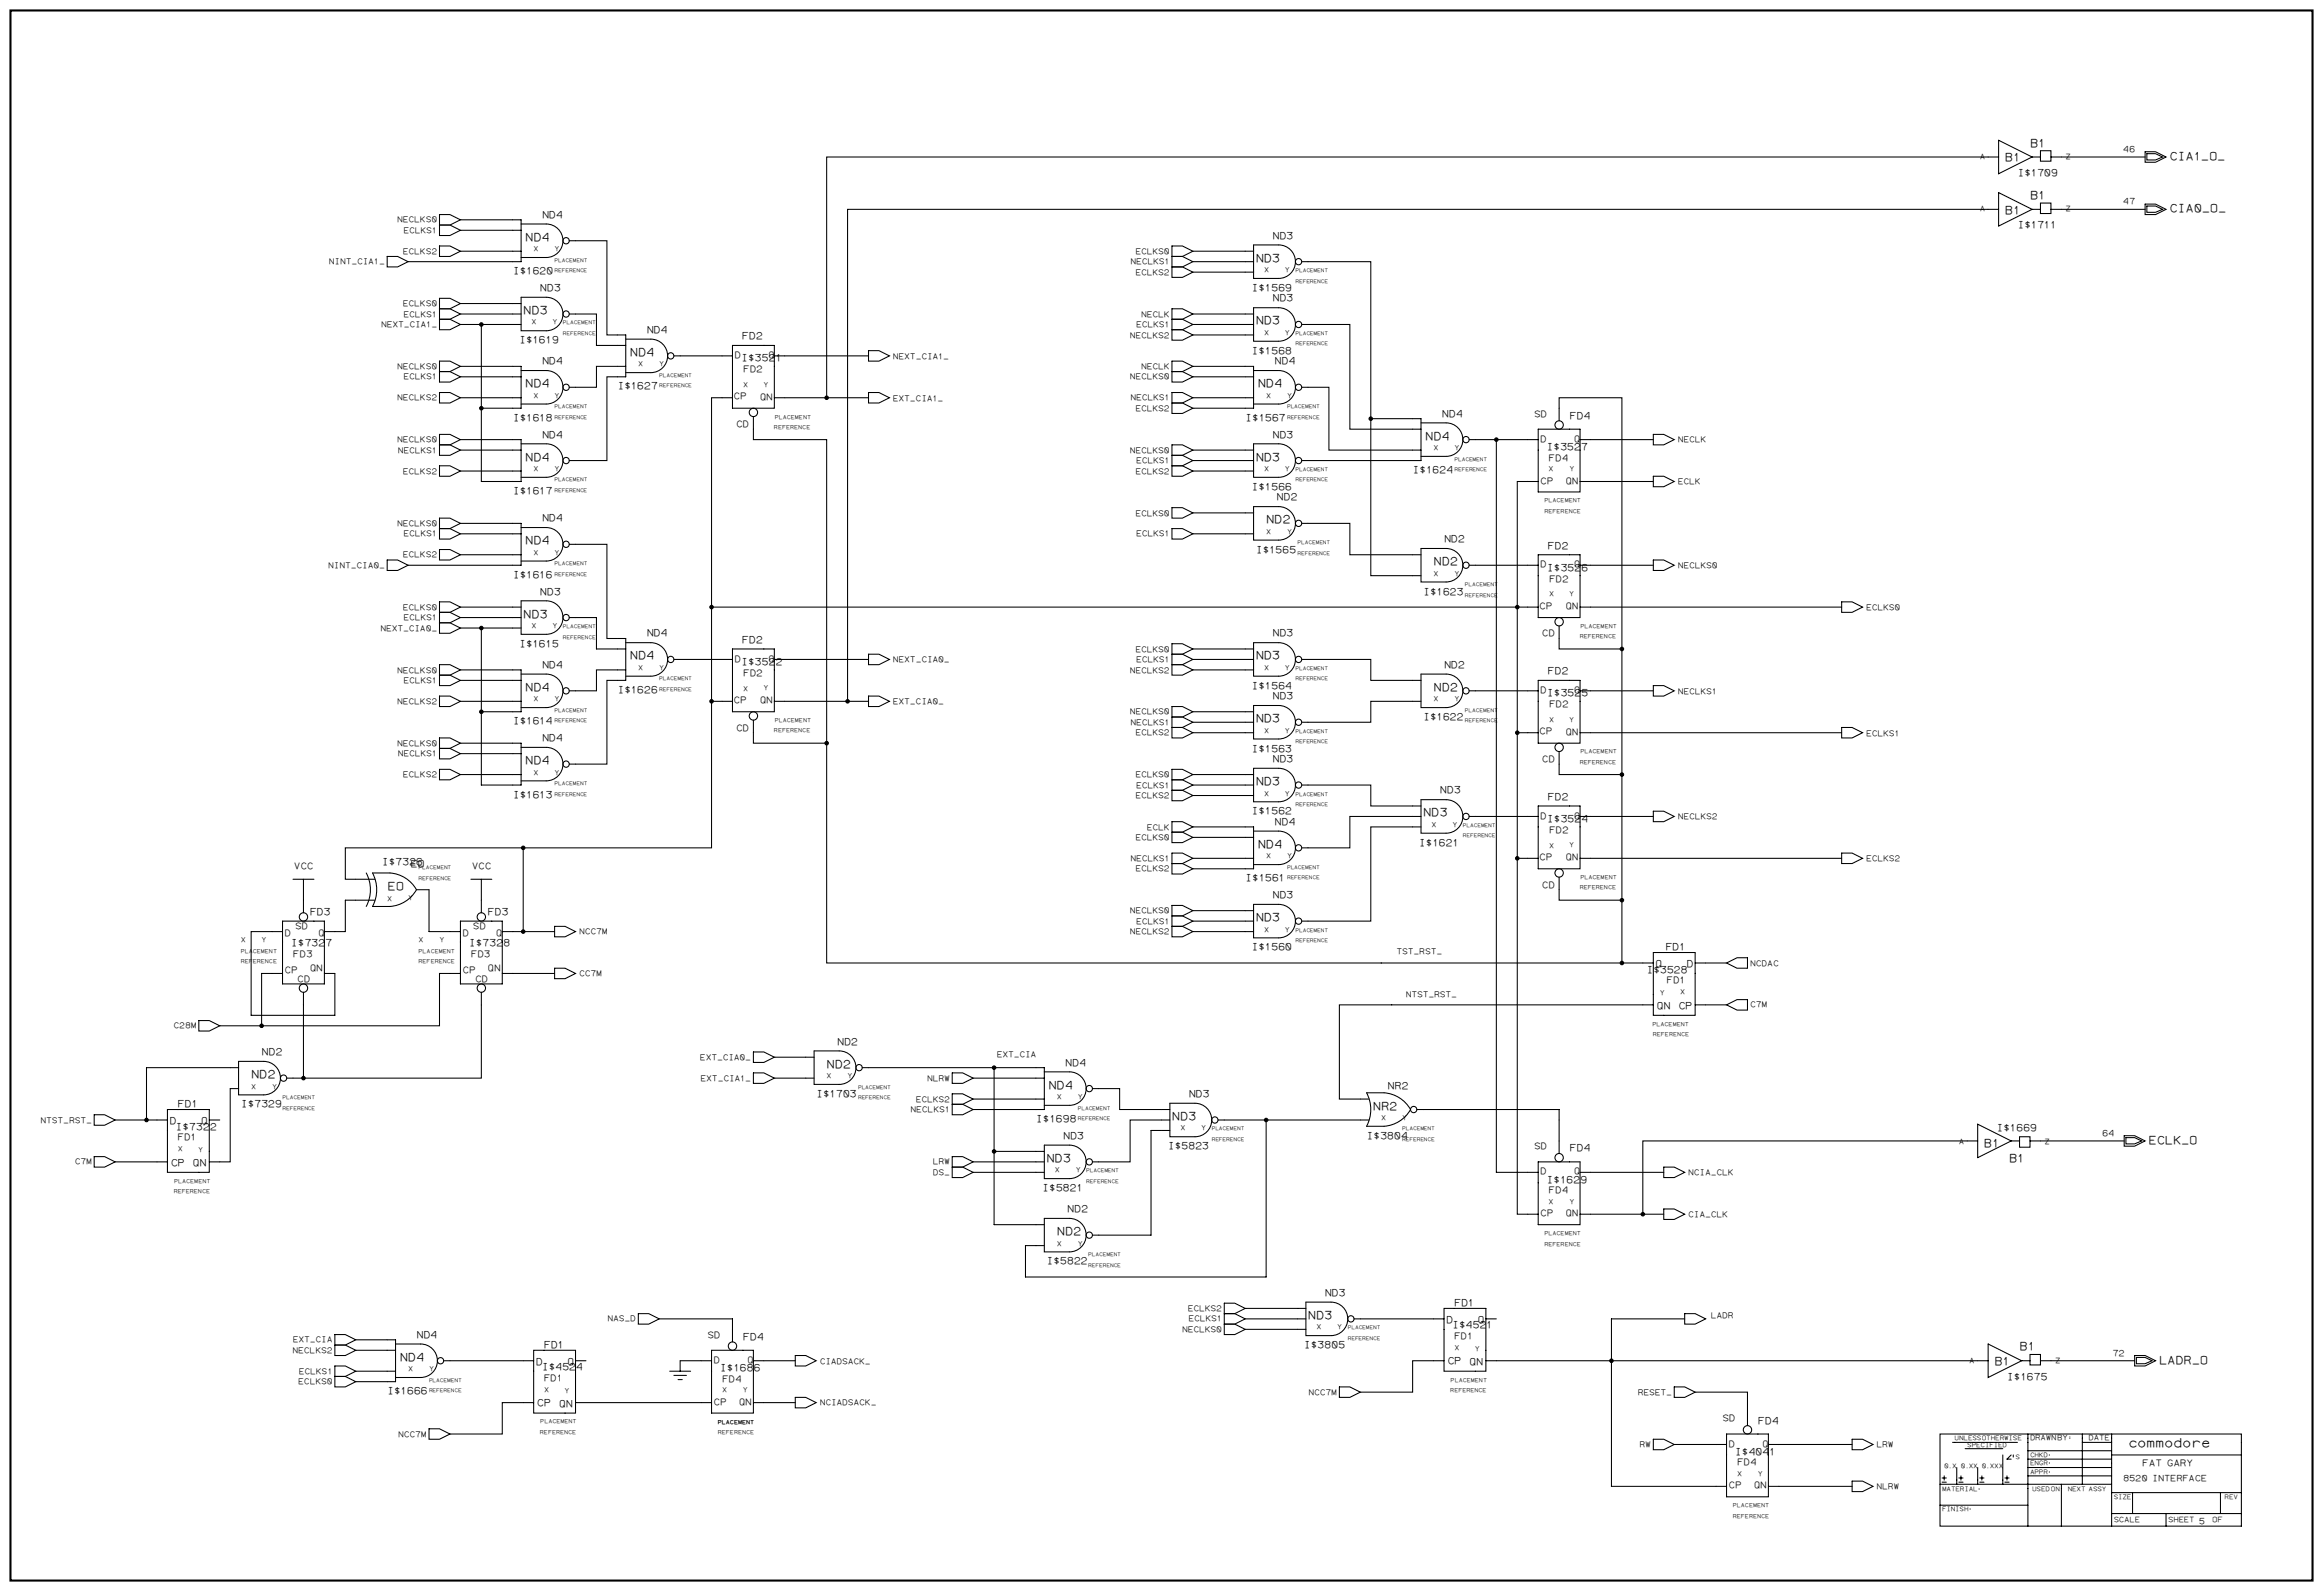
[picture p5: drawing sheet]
<svg xmlns="http://www.w3.org/2000/svg" width="1189mm" height="814mm" viewBox="0 0 1189 814" stroke-linecap="round" stroke-linejoin="round" font-family="sans-serif">
<defs><g id="words">
<text font-size="6.5" x="1089" y="740">commodore</text>
<g font-size="5.9">
<text x="1039" y="75">B1</text>
<text x="1026" y="82">B1</text>
<text x="1110" y="82">CIA1_O_</text>
<text x="1039" y="102">B1</text>
<text x="1026" y="109">B1</text>
<text x="1110" y="109">CIA0_O_</text>
<text x="269" y="123">ND4</text>
<text x="642" y="134">ND3</text>
<text x="268" y="161">ND3</text>
<text x="642" y="166">ND3</text>
<text x="322" y="182">ND4</text>
<text x="269" y="198">ND4</text>
<text x="644" y="198">ND4</text>
<text x="729" y="225">ND4</text>
<text x="269" y="236">ND4</text>
<text x="642" y="236">ND3</text>
<text x="648" y="268">ND2</text>
<text x="269" y="278">ND4</text>
<text x="733" y="289">ND2</text>
<text x="268" y="316">ND3</text>
<text x="322" y="337">ND4</text>
<text x="642" y="337">ND3</text>
<text x="269" y="353">ND4</text>
<text x="733" y="353">ND2</text>
<text x="642" y="369">ND3</text>
<text x="269" y="391">ND4</text>
<text x="642" y="402">ND3</text>
<text x="728" y="418">ND3</text>
<text x="644" y="434">ND4</text>
<text x="198" y="455">EO</text>
<text x="642" y="471">ND3</text>
<text x="128" y="552">ND2</text>
<text x="423" y="546">ND2</text>
<text x="536" y="557">ND4</text>
<text x="702" y="568">NR2</text>
<text x="600" y="573">ND3</text>
<text x="1015" y="587">B1</text>
<text x="1099" y="585">ECLK_O</text>
<text x="535" y="594">ND3</text>
<text x="1028" y="594">B1</text>
<text x="541" y="632">ND2</text>
<text x="669" y="675">ND3</text>
<text x="1033" y="691">B1</text>
<text x="205" y="696">ND4</text>
<text x="1020" y="698">B1</text>
<text x="1105" y="698">LADR_O</text>
</g>
<g font-size="5.2">
<text x="1032" y="90">I$1709</text>
<text x="277" y="111">ND4</text>
<text x="1032" y="117">I$1711</text>
<text x="651" y="122">ND3</text>
<text x="262" y="140">I$1620</text>
<text x="276" y="149">ND3</text>
<text x="640" y="149">I$1569</text>
<text x="651" y="154">ND3</text>
<text x="331" y="170">ND4</text>
<text x="380" y="174">FD2</text>
<text x="266" y="176">I$1619</text>
<text x="379" y="185">I$3521</text>
<text x="640" y="181">I$1568</text>
<text x="277" y="186">ND4</text>
<text x="652" y="186">ND4</text>
<text x="316" y="199">I$1627</text>
<text x="262" y="215">I$1618</text>
<text x="637" y="215">I$1567</text>
<text x="738" y="213">ND4</text>
<text x="803" y="214">FD4</text>
<text x="277" y="224">ND4</text>
<text x="651" y="224">ND3</text>
<text x="791" y="230">I$3527</text>
<text x="723" y="242">I$1624</text>
<text x="640" y="251">I$1566</text>
<text x="262" y="253">I$1617</text>
<text x="653" y="256">ND2</text>
<text x="277" y="267">ND4</text>
<text x="739" y="277">ND2</text>
<text x="792" y="281">FD2</text>
<text x="642" y="283">I$1565</text>
<text x="791" y="292">I$3526</text>
<text x="262" y="296">I$1616</text>
<text x="276" y="304">ND3</text>
<text x="728" y="304">I$1623</text>
<text x="331" y="326">ND4</text>
<text x="380" y="329">FD2</text>
<text x="651" y="326">ND3</text>
<text x="266" y="331">I$1615</text>
<text x="277" y="342">ND4</text>
<text x="379" y="340">I$3522</text>
<text x="739" y="342">ND2</text>
<text x="792" y="345">FD2</text>
<text x="640" y="352">I$1564</text>
<text x="316" y="354">I$1626</text>
<text x="651" y="358">ND3</text>
<text x="791" y="356">I$3525</text>
<text x="262" y="371">I$1614</text>
<text x="728" y="368">I$1622</text>
<text x="277" y="379">ND4</text>
<text x="640" y="384">I$1563</text>
<text x="651" y="390">ND3</text>
<text x="737" y="406">ND3</text>
<text x="262" y="408">I$1613</text>
<text x="792" y="409">FD2</text>
<text x="640" y="417">I$1562</text>
<text x="652" y="422">ND4</text>
<text x="791" y="421">I$3524</text>
<text x="726" y="433">I$1621</text>
<text x="195" y="442">I$7326</text>
<text x="210" y="443">EO</text>
<text x="637" y="451">I$1561</text>
<text x="651" y="459">ND3</text>
<text x="158" y="468">FD3</text>
<text x="249" y="468">FD3</text>
<text x="149" y="484">I$7327</text>
<text x="240" y="484">I$7328</text>
<text x="640" y="486">I$1560</text>
<text x="852" y="486">FD1</text>
<text x="842" y="498">I$3528</text>
<text x="847" y="495">Q</text>
<text x="863" y="495">D</text>
<text x="859" y="516">CP</text>
<text x="848" y="516">QN</text>
<text x="134" y="540">ND2</text>
<text x="428" y="534">ND2</text>
<text x="545" y="545">ND4</text>
<text x="710" y="557">NR2</text>
<text x="418" y="561">I$1703</text>
<text x="608" y="561">ND3</text>
<text x="91" y="566">FD1</text>
<text x="123" y="566">I$7329</text>
<text x="87" y="575">D</text>
<text x="103" y="575">Q</text>
<text x="530" y="574">I$1698</text>
<text x="90" y="578">I$7322</text>
<text x="1021" y="579">I$1669</text>
<text x="544" y="583">ND3</text>
<text x="597" y="588">I$5823</text>
<text x="699" y="583">I$3804</text>
<text x="803" y="589">FD4</text>
<text x="87" y="596">CP</text>
<text x="99" y="596">QN</text>
<text x="791" y="605">I$1629</text>
<text x="533" y="609">I$5821</text>
<text x="546" y="620">ND2</text>
<text x="535" y="647">I$5822</text>
<text x="678" y="663">ND3</text>
<text x="744" y="668">FD1</text>
<text x="740" y="677">D</text>
<text x="756" y="677">Q</text>
<text x="743" y="680">I$4521</text>
<text x="213" y="684">ND4</text>
<text x="278" y="690">FD1</text>
<text x="380" y="685">FD4</text>
<text x="667" y="690">I$3805</text>
<text x="274" y="698">D</text>
<text x="277" y="701">I$4524</text>
<text x="290" y="698">Q</text>
<text x="368" y="701">I$1686</text>
<text x="740" y="698">CP</text>
<text x="752" y="698">QN</text>
<text x="1027" y="706">I$1675</text>
<text x="198" y="713">I$1666</text>
<text x="275" y="719">CP</text>
<text x="286" y="720">QN</text>
<text x="899" y="728">FD4</text>
<text x="888" y="744">I$4041</text>
</g>
<g font-size="4.8">
<text x="376" y="183">D</text>
<text x="393" y="183">Q</text>
<text x="380" y="190">FD2</text>
<text x="375" y="204">CP</text>
<text x="389" y="205">QN</text>
<text x="785" y="213">SD</text>
<text x="377" y="218">CD</text>
<text x="788" y="226">D</text>
<text x="805" y="226">Q</text>
<text x="792" y="236">FD4</text>
<text x="788" y="247">CP</text>
<text x="801" y="247">QN</text>
<text x="788" y="290">D</text>
<text x="805" y="290">Q</text>
<text x="793" y="298">FD2</text>
<text x="788" y="311">CP</text>
<text x="801" y="312">QN</text>
<text x="789" y="326">CD</text>
<text x="376" y="338">D</text>
<text x="393" y="338">Q</text>
<text x="380" y="346">FD2</text>
<text x="375" y="360">CP</text>
<text x="389" y="360">QN</text>
<text x="788" y="354">D</text>
<text x="805" y="354">Q</text>
<text x="793" y="362">FD2</text>
<text x="377" y="374">CD</text>
<text x="788" y="376">CP</text>
<text x="801" y="376">QN</text>
<text x="789" y="390">CD</text>
<text x="788" y="419">D</text>
<text x="805" y="419">Q</text>
<text x="793" y="426">FD2</text>
<text x="788" y="440">CP</text>
<text x="801" y="440">QN</text>
<text x="150" y="444">VCC</text>
<text x="241" y="444">VCC</text>
<text x="789" y="454">CD</text>
<text x="146" y="479">D</text>
<text x="151" y="475">SD</text>
<text x="163" y="479">Q</text>
<text x="237" y="479">D</text>
<text x="242" y="475">SD</text>
<text x="254" y="479">Q</text>
<text x="150" y="489">FD3</text>
<text x="241" y="489">FD3</text>
<text x="146" y="498">CP</text>
<text x="158" y="497">QN</text>
<text x="237" y="498">CP</text>
<text x="249" y="497">QN</text>
<text x="152" y="502">CD</text>
<text x="243" y="502">CD</text>
<text x="853" y="503">FD1</text>
<text x="91" y="583">FD1</text>
<text x="785" y="588">SD</text>
<text x="788" y="601">D</text>
<text x="805" y="601">Q</text>
<text x="792" y="610">FD4</text>
<text x="788" y="622">CP</text>
<text x="801" y="622">QN</text>
<text x="362" y="684">SD</text>
<text x="744" y="685">FD1</text>
<text x="365" y="697">D</text>
<text x="382" y="697">Q</text>
<text x="278" y="706">FD1</text>
<text x="369" y="707">FD4</text>
<text x="365" y="719">CP</text>
<text x="378" y="719">QN</text>
<text x="881" y="727">SD</text>
<text x="884" y="740">D</text>
<text x="902" y="740">Q</text>
<text x="889" y="750">FD4</text>
<text x="1096" y="750">FAT GARY</text>
<text x="884" y="761">CP</text>
<text x="897" y="761">QN</text>
</g>
<g font-size="4.5">
<text x="1086" y="78">46</text>
<text x="1086" y="105">47</text>
<text x="1075" y="581">64</text>
<text x="1081" y="693">72</text>
<text x="1086" y="757">8520 INTERFACE</text>
<text x="1125" y="779">5</text>
</g>
<g font-size="4.2">
<text x="203" y="114">NECLKS0</text>
<text x="206" y="119">ECLKS1</text>
<text x="206" y="130">ECLKS2</text>
<text x="581" y="130">ECLKS0</text>
<text x="168" y="135">NINT_CIA1_</text>
<text x="578" y="135">NECLKS1</text>
<text x="581" y="141">ECLKS2</text>
<text x="206" y="157">ECLKS0</text>
<text x="206" y="162">ECLKS1</text>
<text x="584" y="162">NECLK</text>
<text x="195" y="167">NEXT_CIA1_</text>
<text x="581" y="167">ECLKS1</text>
<text x="578" y="173">NECLKS2</text>
<text x="457" y="183">NEXT_CIA1_</text>
<text x="203" y="189">NECLKS0</text>
<text x="584" y="189">NECLK</text>
<text x="206" y="194">ECLKS1</text>
<text x="578" y="194">NECLKS0</text>
<text x="203" y="205">NECLKS2</text>
<text x="457" y="205">EXT_CIA1_</text>
<text x="578" y="205">NECLKS1</text>
<text x="581" y="210">ECLKS2</text>
<text x="203" y="226">NECLKS0</text>
<text x="858" y="226">NECLK</text>
<text x="204" y="232">NECLKS1</text>
<text x="578" y="232">NECLKS0</text>
<text x="581" y="237">ECLKS1</text>
<text x="206" y="242">ECLKS2</text>
<text x="581" y="242">ECLKS2</text>
<text x="858" y="248">ECLK</text>
<text x="581" y="264">ECLKS0</text>
<text x="203" y="269">NECLKS0</text>
<text x="206" y="274">ECLKS1</text>
<text x="581" y="274">ECLKS1</text>
<text x="206" y="285">ECLKS2</text>
<text x="168" y="290">NINT_CIA0_</text>
<text x="858" y="291">NECLKS0</text>
<text x="206" y="312">ECLKS0</text>
<text x="955" y="312">ECLKS0</text>
<text x="206" y="317">ECLKS1</text>
<text x="195" y="323">NEXT_CIA0_</text>
<text x="581" y="333">ECLKS0</text>
<text x="457" y="339">NEXT_CIA0_</text>
<text x="581" y="339">ECLKS1</text>
<text x="203" y="344">NECLKS0</text>
<text x="578" y="344">NECLKS2</text>
<text x="206" y="349">ECLKS1</text>
<text x="858" y="355">NECLKS1</text>
<text x="203" y="360">NECLKS2</text>
<text x="457" y="360">EXT_CIA0_</text>
<text x="578" y="365">NECLKS0</text>
<text x="578" y="371">NECLKS1</text>
<text x="581" y="376">ECLKS2</text>
<text x="955" y="376">ECLKS1</text>
<text x="203" y="382">NECLKS0</text>
<text x="204" y="387">NECLKS1</text>
<text x="206" y="398">ECLKS2</text>
<text x="581" y="398">ECLKS0</text>
<text x="581" y="403">ECLKS1</text>
<text x="581" y="408">ECLKS2</text>
<text x="858" y="419">NECLKS2</text>
<text x="587" y="424">ECLK</text>
<text x="581" y="430">ECLKS0</text>
<text x="578" y="440">NECLKS1</text>
<text x="955" y="440">ECLKS2</text>
<text x="581" y="446">ECLKS2</text>
<text x="578" y="467">NECLKS0</text>
<text x="581" y="473">ECLKS1</text>
<text x="296" y="478">NCC7M</text>
<text x="578" y="478">NECLKS2</text>
<text x="715" y="488">TST_RST_</text>
<text x="895" y="494">NCDAC</text>
<text x="296" y="499">CC7M</text>
<text x="719" y="510">NTST_RST_</text>
<text x="895" y="515">C7M</text>
<text x="89" y="526">C28M</text>
<text x="358" y="542">EXT_CIA0_</text>
<text x="510" y="541">EXT_CIA</text>
<text x="358" y="553">EXT_CIA1_</text>
<text x="474" y="553">NLRW</text>
<text x="468" y="564">ECLKS2</text>
<text x="466" y="569">NECLKS1</text>
<text x="21" y="574">NTST_RST_</text>
<text x="38" y="596">C7M</text>
<text x="477" y="596">LRW</text>
<text x="477" y="601">DS_</text>
<text x="864" y="601">NCIA_CLK</text>
<text x="864" y="623">CIA_CLK</text>
<text x="608" y="671">ECLKS2</text>
<text x="311" y="676">NAS_D</text>
<text x="608" y="676">ECLKS1</text>
<text x="875" y="674">LADR</text>
<text x="605" y="681">NECLKS0</text>
<text x="150" y="687">EXT_CIA</text>
<text x="150" y="692">NECLKS2</text>
<text x="419" y="698">CIADSACK_</text>
<text x="153" y="703">ECLKS1</text>
<text x="153" y="708">ECLKS0</text>
<text x="669" y="713">NCC7M</text>
<text x="838" y="713">RESET_</text>
<text x="419" y="719">NCIADSACK_</text>
<text x="204" y="735">NCC7M</text>
<text x="839" y="740">RW</text>
<text x="960" y="740">LRW</text>
<text x="960" y="762">NLRW</text>
</g>
<g font-size="3.9">
<text x="1013" y="81">A</text>
<text x="1057" y="81">Z</text>
<text x="1013" y="108">A</text>
<text x="1057" y="108">Z</text>
<text x="1002" y="585">A</text>
<text x="1046" y="585">Z</text>
<text x="1008" y="697">A</text>
<text x="1051" y="697">Z</text>
<text x="1039" y="737">DRAWNBY:</text>
<text x="1069" y="737">DATE</text>
<text x="1081" y="779">SCALE</text>
<text x="1109" y="779">SHEET</text>
<text x="1132" y="779">OF</text>
</g>
<g font-size="3.6">
<text x="273" y="129">X</text>
<text x="284" y="129">Y</text>
<text x="647" y="139">X</text>
<text x="657" y="139">Y</text>
<text x="272" y="166">X</text>
<text x="283" y="166">Y</text>
<text x="647" y="171">X</text>
<text x="657" y="171">Y</text>
<text x="327" y="187">X</text>
<text x="337" y="187">Y</text>
<text x="391" y="198">Y</text>
<text x="273" y="203">X</text>
<text x="284" y="203">Y</text>
<text x="380" y="198">X</text>
<text x="648" y="203">X</text>
<text x="658" y="203">Y</text>
<text x="733" y="230">X</text>
<text x="744" y="230">Y</text>
<text x="273" y="241">X</text>
<text x="284" y="241">Y</text>
<text x="647" y="241">X</text>
<text x="657" y="241">Y</text>
<text x="792" y="241">X</text>
<text x="803" y="241">Y</text>
<text x="648" y="273">X</text>
<text x="658" y="273">Y</text>
<text x="273" y="284">X</text>
<text x="284" y="284">Y</text>
<text x="733" y="294">X</text>
<text x="744" y="294">Y</text>
<text x="793" y="305">X</text>
<text x="803" y="305">Y</text>
<text x="272" y="321">X</text>
<text x="283" y="321">Y</text>
<text x="327" y="343">X</text>
<text x="337" y="343">Y</text>
<text x="647" y="343">X</text>
<text x="657" y="343">Y</text>
<text x="380" y="353">X</text>
<text x="391" y="353">Y</text>
<text x="273" y="359">X</text>
<text x="284" y="359">Y</text>
<text x="733" y="359">X</text>
<text x="744" y="359">Y</text>
<text x="793" y="369">X</text>
<text x="803" y="369">Y</text>
<text x="647" y="375">X</text>
<text x="657" y="375">Y</text>
<text x="273" y="396">X</text>
<text x="284" y="396">Y</text>
<text x="647" y="407">X</text>
<text x="657" y="407">Y</text>
<text x="732" y="423">X</text>
<text x="743" y="423">Y</text>
<text x="793" y="434">X</text>
<text x="803" y="433">Y</text>
<text x="648" y="439">X</text>
<text x="658" y="439">Y</text>
<text x="198" y="461">X</text>
<text x="209" y="460">Y</text>
<text x="647" y="477">X</text>
<text x="657" y="477">Y</text>
<text x="123" y="482">X</text>
<text x="134" y="482">Y</text>
<text x="214" y="482">X</text>
<text x="225" y="482">Y</text>
<text x="849" y="509">Y</text>
<text x="860" y="508">X</text>
<text x="423" y="552">X</text>
<text x="434" y="552">Y</text>
<text x="128" y="557">X</text>
<text x="139" y="557">Y</text>
<text x="541" y="562">X</text>
<text x="551" y="562">Y</text>
<text x="707" y="573">X</text>
<text x="717" y="573">Y</text>
<text x="604" y="578">X</text>
<text x="615" y="578">Y</text>
<text x="91" y="589">X</text>
<text x="101" y="589">Y</text>
<text x="540" y="600">X</text>
<text x="550" y="600">Y</text>
<text x="792" y="616">X</text>
<text x="803" y="616">Y</text>
<text x="541" y="637">X</text>
<text x="551" y="637">Y</text>
<text x="673" y="680">X</text>
<text x="684" y="680">Y</text>
<text x="744" y="690">X</text>
<text x="755" y="691">Y</text>
<text x="209" y="701">X</text>
<text x="220" y="701">Y</text>
<text x="278" y="712">X</text>
<text x="289" y="712">Y</text>
<text x="369" y="712">X</text>
<text x="380" y="712">Y</text>
<text x="889" y="755">X</text>
<text x="899" y="755">Y</text>
</g>
<g font-size="3.3">
<text x="1000" y="737">UNLESSOTHERWISE</text>
<text x="1006" y="740">SPECIFIED</text>
<text x="1031" y="746">S</text>
<text x="1039" y="745">CHKD:</text>
<text x="1039" y="750">ENGR:</text>
<text x="995" y="751">0.X</text>
<text x="1003" y="751">0.XX</text>
<text x="1014" y="751">0.XXX</text>
<text x="1039" y="754">APPR:</text>
<text x="994" y="762">MATERIAL:</text>
<text x="1040" y="762">USED ON</text>
<text x="1058" y="762">NEXT ASSY</text>
<text x="1081" y="767">SIZE</text>
<text x="1138" y="767">REV</text>
<text x="994" y="773">FINISH:</text>
</g>
<g font-size="2.9">
<text x="396" y="214">PLACEMENT</text>
<text x="396" y="219">REFERENCE</text>
<text x="790" y="257">PLACEMENT</text>
<text x="790" y="262">REFERENCE</text>
<text x="809" y="321">PLACEMENT</text>
<text x="808" y="326">REFERENCE</text>
<text x="396" y="369">PLACEMENT</text>
<text x="396" y="375">REFERENCE</text>
<text x="809" y="385">PLACEMENT</text>
<text x="808" y="391">REFERENCE</text>
<text x="809" y="450">PLACEMENT</text>
<text x="808" y="455">REFERENCE</text>
<text x="123" y="487">PLACEMENT</text>
<text x="214" y="487">PLACEMENT</text>
<text x="123" y="493">REFERENCE</text>
<text x="214" y="493">REFERENCE</text>
<text x="845" y="525">PLACEMENT</text>
<text x="846" y="530">REFERENCE</text>
<text x="89" y="605">PLACEMENT</text>
<text x="89" y="610">REFERENCE</text>
<text x="790" y="632">PLACEMENT</text>
<text x="790" y="637">REFERENCE</text>
<text x="742" y="707">PLACEMENT</text>
<text x="742" y="712">REFERENCE</text>
<text x="276" y="728">PLACEMENT</text>
<text x="367" y="728">PLACEMENT</text>
<text x="276" y="734">REFERENCE</text>
<text x="367" y="734">REFERENCE</text>
<text x="887" y="771">PLACEMENT</text>
<text x="887" y="776">REFERENCE</text>
</g>
<g font-size="2.7">
<text x="284" y="134">PLACEMENT</text>
<text x="284" y="139">REFERENCE</text>
<text x="663" y="139">PLACEMENT</text>
<text x="663" y="145">REFERENCE</text>
<text x="288" y="166">PLACEMENT</text>
<text x="288" y="171">REFERENCE</text>
<text x="663" y="171">PLACEMENT</text>
<text x="663" y="177">REFERENCE</text>
<text x="337" y="193">PLACEMENT</text>
<text x="337" y="198">REFERENCE</text>
<text x="284" y="209">PLACEMENT</text>
<text x="658" y="209">PLACEMENT</text>
<text x="284" y="214">REFERENCE</text>
<text x="658" y="214">REFERENCE</text>
<text x="744" y="236">PLACEMENT</text>
<text x="663" y="241">PLACEMENT</text>
<text x="744" y="241">REFERENCE</text>
<text x="284" y="246">PLACEMENT</text>
<text x="284" y="252">REFERENCE</text>
<text x="663" y="246">REFERENCE</text>
<text x="664" y="278">PLACEMENT</text>
<text x="664" y="284">REFERENCE</text>
<text x="284" y="289">PLACEMENT</text>
<text x="284" y="294">REFERENCE</text>
<text x="750" y="300">PLACEMENT</text>
<text x="750" y="305">REFERENCE</text>
<text x="288" y="321">PLACEMENT</text>
<text x="288" y="327">REFERENCE</text>
<text x="663" y="343">PLACEMENT</text>
<text x="337" y="348">PLACEMENT</text>
<text x="337" y="353">REFERENCE</text>
<text x="663" y="348">REFERENCE</text>
<text x="284" y="364">PLACEMENT</text>
<text x="750" y="364">PLACEMENT</text>
<text x="284" y="369">REFERENCE</text>
<text x="750" y="369">REFERENCE</text>
<text x="663" y="375">PLACEMENT</text>
<text x="663" y="380">REFERENCE</text>
<text x="284" y="402">PLACEMENT</text>
<text x="284" y="407">REFERENCE</text>
<text x="663" y="407">PLACEMENT</text>
<text x="663" y="412">REFERENCE</text>
<text x="748" y="423">PLACEMENT</text>
<text x="748" y="428">REFERENCE</text>
<text x="214" y="445">PLACEMENT</text>
<text x="658" y="444">PLACEMENT</text>
<text x="658" y="450">REFERENCE</text>
<text x="214" y="450">REFERENCE</text>
<text x="663" y="477">PLACEMENT</text>
<text x="663" y="482">REFERENCE</text>
<text x="439" y="557">PLACEMENT</text>
<text x="145" y="562">PLACEMENT</text>
<text x="439" y="562">REFERENCE</text>
<text x="145" y="568">REFERENCE</text>
<text x="551" y="568">PLACEMENT</text>
<text x="551" y="573">REFERENCE</text>
<text x="620" y="578">PLACEMENT</text>
<text x="717" y="578">PLACEMENT</text>
<text x="620" y="584">REFERENCE</text>
<text x="717" y="584">REFERENCE</text>
<text x="556" y="600">PLACEMENT</text>
<text x="556" y="605">REFERENCE</text>
<text x="557" y="643">PLACEMENT</text>
<text x="557" y="648">REFERENCE</text>
<text x="690" y="680">PLACEMENT</text>
<text x="690" y="685">REFERENCE</text>
<text x="220" y="707">PLACEMENT</text>
<text x="220" y="712">REFERENCE</text>
</g>
</g></defs>
<path d="M5 5h1178v804h-1178z" fill="#fff" stroke="#fff" stroke-width=".51"/>
<path d="M5 5h1178v804h-1178z" fill="none" stroke="#000" stroke-width="1.1"/>
<g fill="none" stroke="#000" stroke-width=".54">
<path d="M1023 72l17 8-17 9zM1097 78h6l5 2-5 3h-6zM1098 79h5l3 1-3 2h-5zM1023 80h-600v123M1023 99l17 8-17 9zM1040 80h4v-3h5v5h-5v-2M1049 80h48M225 115h5l6 3-6 2h-5zM225 110h5l6 2-6 3h-5zM236 112h31v22h-58M236 118h31M267 115h12a9 9 0 0 1 9 8 9 9 0 0 1-9 9h-12"/>
<path d="M1023 107h-589v252h-38M1040 107h4v-3h5v5h-5v-2M1049 107h48M1097 104h6l5 3-5 3h-6zM1098 105h5l3 2-3 2h-5zM198 131h5l6 3-6 3h-5zM225 126h5l6 3-6 2h-5zM236 129h31M291 123h20v48h9v22h-9v43h-20M600 137h5l5 2-5 3h-5zM600 131h5l5 3-5 3h-5zM600 126h5l5 3-5 2h-5z"/>
<path d="M610 134h31M610 139h31M610 129h31M641 125h13a9 9 0 0 1 9 9 9 9 0 0 1-9 8h-13zM666 134h35v80h26v22h-61M225 158h5l6 3-6 2h-5zM225 153h5l6 2-6 3h-5zM236 155h31M267 152h12a9 9 0 0 1 9 9 9 9 0 0 1-9 8h-12zM600 158h5l5 3-5 2h-5zM641 157h13a9 9 0 0 1 9 9 9 9 0 0 1-9 9h-13zM225 163h5l6 3-6 3h-5z"/>
<path d="M236 166h10M236 161h31M267 166h-21v80h21v-21h-31M291 161h14v16h15M320 173h13a9 9 0 0 1 9 9 9 9 0 0 1-9 9h-13M375 177h21v32h-21zM444 179h6l5 3-5 3h-6zM600 169h5l5 2-5 3h-5zM600 163h5l5 3-5 3h-5zM610 166h31M610 171h31M610 161h31"/>
<path d="M666 166h25v54h36M225 190h5l6 3-6 2h-5zM225 185h5l6 2-6 3h-5zM236 187h31v22h-21M236 193h31M267 190h12a9 9 0 0 1 9 8 9 9 0 0 1-9 9h-12M320 187h-15v11h-14M345 182h30M396 182h48M600 190h5l5 3-5 2h-5zM600 185h5l5 2-5 3h-5zM610 187h31v22h-31"/>
<path d="M610 193h31M641 190h13a9 9 0 0 1 9 8 9 9 0 0 1-9 9h-13M666 198h14v32h47M225 201h5l6 2-6 3h-5zM236 203h31M375 203h-11v231h-187v16h15M385 213v12h38v268h423M396 203h48M444 201h6l5 2-5 3h-6zM600 206h5l5 3-5 2h-5zM600 201h5l5 2-5 3h-5zM610 203h31"/>
<path d="M701 214v80h26M727 216h13a9 9 0 0 1 8 9 9 9 0 0 1-8 8h-13M787 220h21v32h-21zM798 215v-12h32v290M225 238h5l6 3-6 3h-5zM225 228h5l6 2-6 3h-5zM225 222h5l6 3-6 3h-5zM236 230h31M267 227h12a9 9 0 0 1 9 9 9 9 0 0 1-9 8h-12M600 238h5l5 3-5 3h-5zM600 233h5l5 3-5 2h-5zM600 228h5l5 2-5 3h-5z"/>
<path d="M610 230h31M610 236h31M641 227h13a9 9 0 0 1 9 9 9 9 0 0 1-9 8h-13zM752 225h14M787 225h-21v375h21M808 225h38M846 222h5l6 3-6 3h-5zM236 241h31M600 260h5l5 2-5 3h-5zM610 241h31M641 259h13a9 9 0 0 1 9 9 9 9 0 0 1-9 8h-13zM787 246h-11v375h11"/>
<path d="M808 246h38M846 244h5l6 2-6 3h-5zM225 270h5l6 3-6 3h-5zM225 265h5l6 3-6 2h-5zM236 268h31v21h-58M236 273h31M267 270h12a9 9 0 0 1 9 8 9 9 0 0 1-9 9h-12M291 278h20v49h9v21h-9v43h-20M600 270h5l5 3-5 3h-5zM610 273h31M610 262h31M666 268h25v16h36"/>
<path d="M198 286h5l6 3-6 3h-5zM225 281h5l6 3-6 2h-5zM236 284h31M727 281h13a9 9 0 0 1 8 8 9 9 0 0 1-8 9h-13zM752 289h35M787 284h21v32h-21zM808 289h38M846 286h5l6 3-6 3h-5zM225 319h5l6 2-6 3h-5zM225 313h5l6 3-6 3h-5zM225 308h5l6 3-6 2h-5zM236 311h31"/>
<path d="M236 316h31M267 307h12a9 9 0 0 1 9 9 9 9 0 0 1-9 8h-12zM291 316h14v16h15M364 311h423M808 311h134M942 308h6l5 3-5 2h-6zM236 321h10M267 321h-21v81h21v-22h-31M320 329h13a9 9 0 0 1 9 8 9 9 0 0 1-9 9h-13M345 337h30M375 332h21v32h-21zM396 337h48"/>
<path d="M444 335h6l5 2-5 3h-6zM600 335h5l5 2-5 3h-5zM600 329h5l5 3-5 3h-5zM610 337h31M610 332h31M641 329h13a9 9 0 0 1 9 8 9 9 0 0 1-9 9h-13zM666 337h35v11h26M798 320v12h32M225 356h5l6 3-6 2h-5zM225 345h5l6 3-6 3h-5zM225 340h5l6 3-6 2h-5zM236 343h31v21h-21"/>
<path d="M236 359h31M236 348h31M267 345h12a9 9 0 0 1 9 8 9 9 0 0 1-9 9h-12M320 343h-15v10h-14M364 359h11M434 359h10M444 356h6l5 3-5 2h-6zM600 340h5l5 3-5 2h-5zM610 343h31M727 359h-26v10h-35M727 345h13a9 9 0 0 1 8 8 9 9 0 0 1-8 9h-13zM752 353h35"/>
<path d="M787 348h21v32h-21zM808 353h38M846 351h5l6 2-6 3h-5zM225 377h5l6 3-6 3h-5zM385 368v12h38M600 372h5l5 3-5 2h-5zM600 367h5l5 2-5 3h-5zM600 361h5l5 3-5 3h-5zM610 364h31M610 375h31M610 369h31M641 361h13a9 9 0 0 1 9 8 9 9 0 0 1-9 9h-13z"/>
<path d="M776 375h11M808 375h134M942 372h6l5 3-5 2h-6zM225 394h5l6 2-6 3h-5zM225 383h5l6 3-6 2h-5zM236 386h31M236 396h31M267 382h12a9 9 0 0 1 9 9 9 9 0 0 1-9 8h-12M600 399h5l5 3-5 2h-5zM600 394h5l5 2-5 3h-5zM610 396h31M641 393h13a9 9 0 0 1 9 9 9 9 0 0 1-9 8h-13z"/>
<path d="M798 384v12h32M600 404h5l5 3-5 3h-5zM610 402h31M610 407h31M666 402h35v10h26M727 418h-36v16h-25M727 409h13a9 9 0 0 1 8 9 9 9 0 0 1-8 8h-13zM752 418h35M787 412h21v32h-21zM808 418h38M846 415h5l6 3-6 2h-5zM268 434v43h-11"/>
<path d="M600 436h5l5 3-5 3h-5zM600 426h5l5 2-5 3h-5zM600 420h5l5 3-5 3h-5zM610 439h31M610 423h31v21h-31M610 428h31M641 425h13a9 9 0 0 1 9 9 9 9 0 0 1-9 8h-13M727 423h-26v48h-35M776 439h11M808 439h134M942 436h6l5 3-5 3h-6zM150 450h11"/>
<path d="M155 450v17M187 447a18 18 0 0 1 0 17M191 447h9a17 17 0 0 1 13 8 17 17 0 0 1-13 9h-9a18 18 0 0 0 0-17zM213 455h7v22h16M241 450h11M246 450v17M600 442h5l5 2-5 3h-5zM798 449v11h32M145 477h-17v42h43v-21h-5M145 471h21v32h-21zM192 460h-15v17h-11M236 471h21v32h-21z"/>
<path d="M268 477h16M284 474h5l5 3-5 2h-5zM600 474h5l5 3-5 2h-5zM600 469h5l5 2-5 3h-5zM600 463h5l5 3-5 3h-5zM610 477h31M610 471h31M610 466h31M641 463h13a9 9 0 0 1 9 8 9 9 0 0 1-9 9h-13zM145 498h-11v27h91v-27h11M257 498h27M284 495h5l5 3-5 3h-5z"/>
<path d="M846 487h21v32h-21zM867 493h16M883 493l6-3h5v5h-5zM155 508v44M246 508v44h-99M846 514h-161v48h15M867 514h16M883 514l6-3h5v6h-5zM102 522h5l5 3-5 2h-5zM112 525h22M385 538h6l5 3-5 2h-6zM417 538h12a9 9 0 0 1 9 8 9 9 0 0 1-9 9h-12z"/>
<path d="M122 546h-47v27h11M122 557h-4v37h-11M122 543h13a9 9 0 0 1 8 9 9 9 0 0 1-8 8h-13zM385 549h6l5 3-5 2h-6zM396 552h21M396 541h21M441 546h68v43M487 560h6l5 2-5 3h-6zM487 549h6l5 3-5 2h-6zM498 552h36M509 546h25v22h-36M534 548h13a9 9 0 0 1 9 9 9 9 0 0 1-9 8h-13"/>
<path d="M559 557h14v11h26M699 559h9a17 17 0 0 1 14 9 17 17 0 0 1-14 8h-9a18 18 0 0 0 0-17zM48 570h6l5 3-5 3h-6zM59 573h16M86 568h21v32h-21zM107 573h5M487 565h6l5 3-5 2h-6zM498 562h36M599 573h-21v21h-19M599 564h12a9 9 0 0 1 9 9 9 9 0 0 1-9 8h-12zM599 578h-10v54h-30M623 573h77"/>
<path d="M648 573v80h-123v-16h9M725 568h73v22M1012 575l17 9-17 8zM48 592h6l5 2-5 3h-6zM59 594h27M487 597h6l5 3-5 2h-6zM487 592h6l5 2-5 3h-6zM498 594h36M498 600h36M509 589h25M509 589v37h25M534 586h13a9 9 0 0 1 9 8 9 9 0 0 1-9 9h-13z"/>
<path d="M787 594h21v32h-21zM808 600h43M851 597h6l5 3-5 2h-6zM1012 584h-171v37h-33M1029 584h4v3h6v-6h-6v3M1039 584h48M1087 581h5l5 3-5 2h-5zM1088 582h4l4 2-4 1h-4zM851 618h6l5 3-5 3h-6zM534 623h13a9 9 0 0 1 9 9 9 9 0 0 1-9 8h-13zM841 621h10M327 672h5l5 3-5 2h-5z"/>
<path d="M337 675h38v11M626 677h6l5 3-5 3h-6zM626 672h6l5 3-5 2h-6zM626 667h6l5 2-5 3h-6zM637 675h31M637 669h31M668 666h13a9 9 0 0 1 9 9 9 9 0 0 1-9 8h-13zM693 675h46M739 669h21v32h-21zM760 675h6M862 672h5l6 3-6 2h-5zM862 675h-38v21h-64"/>
<path d="M171 699h6l5 2-5 3h-6zM171 688h6l5 3-5 2h-6zM171 683h6l5 2-5 3h-6zM182 685h20v22h-20M182 691h20M202 688h13a9 9 0 0 1 9 8 9 9 0 0 1-9 9h-13M227 696h46M273 691h21v32h-21zM294 696h6M364 691h21v32h-21zM364 696h-16v5M385 696h22"/>
<path d="M407 693h5l6 3-6 3h-5zM637 680h31M739 696h-16v16h-27M1017 696h-193v64h59M1017 688l17 8-17 9zM1034 696h5v-3h5v5h-5v-2M1044 696h48M1092 693h5l6 3-6 3h-5zM1093 694h4l4 2-4 2h-4zM171 704h6l5 3-5 2h-6zM182 701h20M273 717h-16v17h-27"/>
<path d="M294 717h70M343 701h10M345 704h6M347 706h2M385 717h22M407 715h5l6 2-6 3h-5zM685 709h6l5 3-5 3h-6zM857 709h5l5 3-5 3h-5zM867 712h27v17M220 731h5l5 3-5 2h-5zM846 736h5l6 3-6 3h-5zM857 739h26"/>
<path d="M883 734h22v32h-22zM905 739h43M948 736h5l5 3-5 3h-5zM993 734h154v47h-154zM999 738h33M1038 734v47M1065 734v25M1065 738h15M1080 734v47M948 758h5l5 2-5 3h-5zM993 759h87M994 758h2"/>
<path d="M994 756h2M995 755v2M1001 751v8M1002 758h2M1002 756h2M1003 755v2M1005 741h20M1012 751v8M1013 758h2M1013 756h2M1014 755v2M1025 744v15"/>
<path d="M1026 758h2M1026 756h2M1027 755v2M1029 744l-2 2h2M1030 744v1M1038 755h42M1038 751h42M1038 746h42M1038 742h42M1055 759v22M1080 744h67M905 760h43"/>
<path d="M993 770h45M1080 774h67M1080 764h67M1091 764v10M1108 774v7M1136 764v10"/>
<circle cx="290" cy="123" r="1.6"/>
<circle cx="664" cy="134" r="1.6"/>
<circle cx="290" cy="161" r="1.6"/>
<circle cx="664" cy="166" r="1.6"/>
<circle cx="290" cy="198" r="1.6"/>
<circle cx="343" cy="182" r="1.6"/>
<circle cx="664" cy="198" r="1.6"/>
<circle cx="385" cy="211" r="2.1"/>
<circle cx="798" cy="217" r="2.1"/>
<circle cx="290" cy="236" r="1.6"/>
<circle cx="664" cy="236" r="1.6"/>
<circle cx="750" cy="225" r="1.6"/>
<circle cx="290" cy="278" r="1.6"/>
<circle cx="664" cy="268" r="1.6"/>
<circle cx="750" cy="289" r="1.6"/>
<circle cx="290" cy="316" r="1.6"/>
<circle cx="798" cy="318" r="2.1"/>
<circle cx="343" cy="337" r="1.6"/>
<circle cx="664" cy="337" r="1.6"/>
<circle cx="290" cy="353" r="1.6"/>
<circle cx="750" cy="353" r="1.6"/>
<circle cx="385" cy="366" r="2.1"/>
<circle cx="664" cy="369" r="1.6"/>
<circle cx="290" cy="391" r="1.6"/>
<circle cx="798" cy="382" r="2.1"/>
<circle cx="664" cy="402" r="1.6"/>
<circle cx="750" cy="418" r="1.6"/>
<circle cx="664" cy="434" r="1.6"/>
<circle cx="798" cy="447" r="2.1"/>
<circle cx="155" cy="469" r="2.1"/>
<circle cx="246" cy="469" r="2.1"/>
<circle cx="664" cy="471" r="1.6"/>
<circle cx="155" cy="505" r="2.1"/>
<circle cx="246" cy="505" r="2.1"/>
<circle cx="145" cy="552" r="1.6"/>
<circle cx="440" cy="546" r="1.6"/>
<circle cx="557" cy="557" r="1.6"/>
<circle cx="622" cy="573" r="1.6"/>
<circle cx="723" cy="568" r="1.6"/>
<circle cx="557" cy="594" r="1.6"/>
<circle cx="798" cy="592" r="2.1"/>
<circle cx="557" cy="632" r="1.6"/>
<circle cx="691" cy="675" r="1.6"/>
<circle cx="225" cy="696" r="1.6"/>
<circle cx="375" cy="689" r="2.1"/>
<circle cx="894" cy="731" r="2.1"/>
</g>
<g fill="#000" stroke="#000" stroke-width=".54">
<circle cx="246" cy="166" r=".9"/>
<circle cx="246" cy="209" r=".9"/>
<circle cx="423" cy="203" r=".9"/>
<circle cx="701" cy="214" r=".9"/>
<circle cx="766" cy="225" r=".9"/>
<circle cx="364" cy="311" r=".9"/>
<circle cx="776" cy="311" r=".9"/>
<circle cx="246" cy="321" r=".9"/>
<circle cx="830" cy="332" r=".9"/>
<circle cx="364" cy="359" r=".9"/>
<circle cx="434" cy="359" r=".9"/>
<circle cx="246" cy="364" r=".9"/>
<circle cx="776" cy="375" r=".9"/>
<circle cx="423" cy="380" r=".9"/>
<circle cx="830" cy="396" r=".9"/>
<circle cx="268" cy="434" r=".9"/>
<circle cx="776" cy="439" r=".9"/>
<circle cx="268" cy="477" r=".9"/>
<circle cx="830" cy="460" r=".9"/>
<circle cx="830" cy="493" r=".9"/>
<circle cx="134" cy="525" r=".9"/>
<circle cx="155" cy="552" r=".9"/>
<circle cx="509" cy="546" r=".9"/>
<circle cx="75" cy="573" r=".9"/>
<circle cx="648" cy="573" r=".9"/>
<circle cx="509" cy="589" r=".9"/>
<circle cx="841" cy="621" r=".9"/>
<circle cx="824" cy="696" r=".9"/>
</g>
<use href="#words"/>
</svg>
